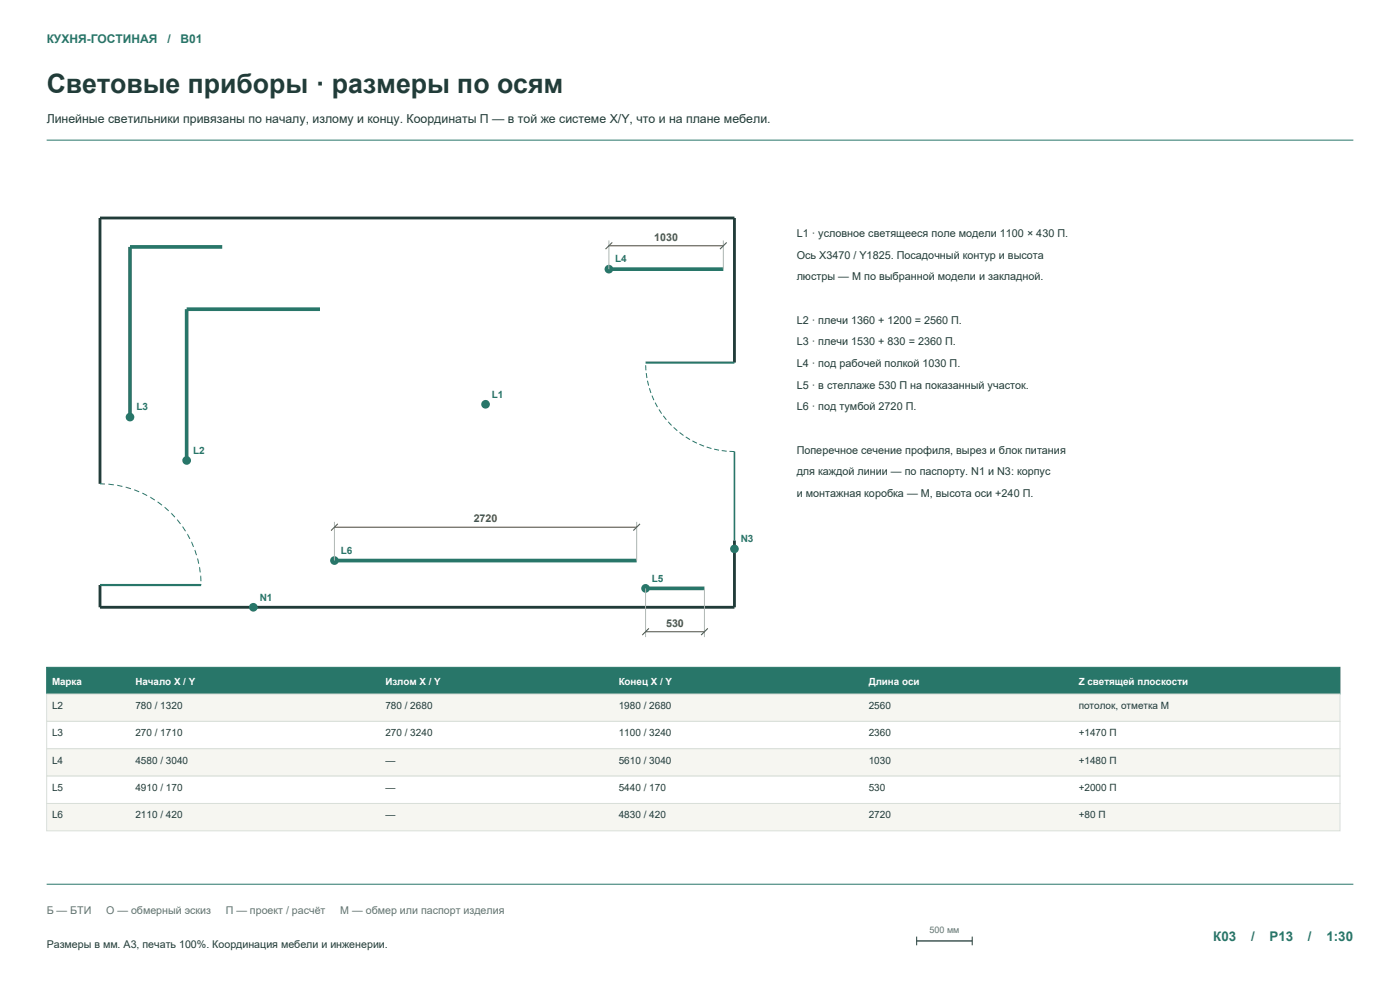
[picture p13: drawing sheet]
<svg xmlns="http://www.w3.org/2000/svg" width="420mm" height="297mm" viewBox="0 0 420 297" stroke-linecap="round" stroke-linejoin="round" font-family="sans-serif">
<defs><g id="words">
<text font-size="8" fill="#213c39" x="14" y="28">Световые приборы · размеры по осям</text>
<g font-size="4" fill="#287669">
<text x="364" y="282">К03</text>
<text x="375.3" y="282">/</text>
<text x="380.8" y="282">Р13</text>
<text x="392.4" y="282">/</text>
<text x="397.9" y="282">1:30</text>
</g>
<text font-size="3.7" fill="#213c39" x="14" y="37">Линейные светильники привязаны по началу, излому и концу. Координаты П — в той же системе X/Y, что и на плане мебели.</text>
<g font-size="3.6" fill="#287669">
<text x="14" y="13">КУХНЯ-ГОСТИНАЯ</text>
<text x="50.2" y="13">/</text>
<text x="54.2" y="13">B01</text>
</g>
<g font-size="3.3" fill="#213c39">
<text x="239" y="71">L1 · условное светящееся поле модели 1100 × 430 П.</text>
<text x="239" y="77.5">Ось X3470 / Y1825. Посадочный контур и высота</text>
<text x="239" y="84">люстры — М по выбранной модели и закладной.</text>
<text x="239" y="97">L2 · плечи 1360 + 1200 = 2560 П.</text>
<text x="239" y="103.5">L3 · плечи 1530 + 830 = 2360 П.</text>
<text x="239" y="110">L4 · под рабочей полкой 1030 П.</text>
<text x="239" y="116.5">L5 · в стеллаже 530 П на показанный участок.</text>
<text x="239" y="123">L6 · под тумбой 2720 П.</text>
<text x="239" y="136">Поперечное сечение профиля, вырез и блок питания</text>
<text x="239" y="142.5">для каждой линии — по паспорту. N1 и N3: корпус</text>
<text x="239" y="149">и монтажная коробка — М, высота оси +240 П.</text>
</g>
<g font-size="3.2" fill="#72442e">
<text x="196.3" y="72.2">1030</text>
<text x="142.1" y="156.5">2720</text>
<text x="199.8" y="187.9">530</text>
</g>
<g font-size="3.2" fill="#64726f">
<text x="14" y="274">Б — БТИ</text>
<text x="31.9" y="274">О — обмерный эскиз</text>
<text x="67.7" y="274">П — проект / расчёт</text>
<text x="102.1" y="274">М — обмер или паспорт изделия</text>
</g>
<text font-size="3.2" fill="#213c39" x="14" y="284">Размеры в мм. A3, печать 100%. Координация мебели и инженерии.</text>
<g font-size="3" fill="#287669">
<text x="184.6" y="78.7">L4</text>
<text x="147.6" y="119.2">L1</text>
<text x="40.9" y="123">L3</text>
<text x="57.9" y="136">L2</text>
<text x="102.2" y="166">L6</text>
<text x="222.2" y="162.5">N3</text>
<text x="77.9" y="180">N1</text>
<text x="195.6" y="174.3">L5</text>
</g>
<g font-size="3" fill="#fff">
<text x="15.6" y="205.4">Марка</text>
<text x="40.6" y="205.4">Начало X / Y</text>
<text x="115.6" y="205.4">Излом X / Y</text>
<text x="185.6" y="205.4">Конец X / Y</text>
<text x="260.6" y="205.4">Длина оси</text>
<text x="323.6" y="205.4">Z светящей плоскости</text>
</g>
<g font-size="3" fill="#213c39">
<text x="15.6" y="212.5">L2</text>
<text x="40.6" y="212.5">780 / 1320</text>
<text x="115.6" y="212.5">780 / 2680</text>
<text x="185.6" y="212.5">1980 / 2680</text>
<text x="260.6" y="212.5">2560</text>
<text x="323.6" y="212.5">потолок, отметка М</text>
<text x="15.6" y="220.7">L3</text>
<text x="40.6" y="220.7">270 / 1710</text>
<text x="115.6" y="220.7">270 / 3240</text>
<text x="185.6" y="220.7">1100 / 3240</text>
<text x="260.6" y="220.7">2360</text>
<text x="323.6" y="220.7">+1470 П</text>
<text x="15.6" y="228.9">L4</text>
<text x="40.6" y="228.9">4580 / 3040</text>
<text x="115.6" y="228.9">—</text>
<text x="185.6" y="228.9">5610 / 3040</text>
<text x="260.6" y="228.9">1030</text>
<text x="323.6" y="228.9">+1480 П</text>
<text x="15.6" y="237.1">L5</text>
<text x="40.6" y="237.1">4910 / 170</text>
<text x="115.6" y="237.1">—</text>
<text x="185.6" y="237.1">5440 / 170</text>
<text x="260.6" y="237.1">530</text>
<text x="323.6" y="237.1">+2000 П</text>
<text x="15.6" y="245.3">L6</text>
<text x="40.6" y="245.3">2110 / 420</text>
<text x="115.6" y="245.3">—</text>
<text x="185.6" y="245.3">4830 / 420</text>
<text x="260.6" y="245.3">2720</text>
<text x="323.6" y="245.3">+80 П</text>
</g>
<text font-size="2.7" fill="#64726f" x="278.8" y="279.6">500 мм</text>
</g></defs>
<path d="M14 42h392M14 265h392" fill="none" stroke="#287669" stroke-width=".3"/>
<path d="M275 282h16.7" fill="none" stroke="#213c39" stroke-width=".38"/>
<path d="M275 280.7v2.6M291.7 280.7v2.6" fill="none" stroke="#213c39" stroke-width=".3"/>
<path d="M220.3 108.7v-43.4h-190.3v79.7M220.3 162v20h-190.3v-6.7" fill="none" stroke="#213c39" stroke-width=".85" stroke-linecap="butt"/>
<path d="M220.3 135.3v26.7" fill="none" stroke="#287669" stroke-width=".48"/>
<g fill="none" stroke="#287669" stroke-width=".3" stroke-dasharray="1.5 1" stroke-linecap="butt">
<path d="M193.8 111l-.1-2.3M194.1 113.3l-.3-2.3M194.6 115.6l-.5-2.3M195.3 117.8l-.7-2.2M196.2 119.9l-.9-2.1M197.2 122l-1-2.1M198.5 124l-1.3-2M199.9 125.8l-1.4-1.8M201.5 127.5l-1.6-1.7M203.2 129.1l-1.7-1.6M205 130.5l-1.8-1.4M207 131.8l-2-1.3"/>
<path d="M209.1 132.8l-2.1-1M211.2 133.7l-2.1-.9M213.4 134.4l-2.2-.7M215.7 134.9l-2.3-.5M218 135.2l-2.3-.3M220.3 135.3l-2.3-.1M30 145l2.6 .1M32.6 145.1l2.7 .4M35.3 145.5l2.6 .5M37.9 146l2.5 .8M40.4 146.8l2.4 1M42.8 147.8l2.4 1.3"/>
<path d="M45.2 149.1l2.2 1.4M47.4 150.5l2.1 1.6M49.5 152.1l1.9 1.8M51.4 153.9l1.8 1.9M53.2 155.8l1.6 2.1M54.8 157.9l1.5 2.3M56.3 160.2l1.2 2.3M57.5 162.5l1 2.5M58.5 165l.8 2.5M59.3 167.5l.6 2.6M59.9 170.1l.3 2.6M60.2 172.7l.1 2.6"/>
</g>
<path d="M193.7 108.7h26.6M30 175.3h30.3" fill="none" stroke="#287669" stroke-width=".65" stroke-linecap="butt"/>
<path d="M96 92.7h-40v45.3" fill="none" stroke="#287669" stroke-width="1.1" stroke-linecap="butt"/>
<circle cx="56" cy="138" r="1.3" fill="#287669"/>
<path d="M66.7 74h-27.7v51" fill="none" stroke="#287669" stroke-width="1.1" stroke-linecap="butt"/>
<circle cx="39" cy="125" r="1.3" fill="#287669"/>
<path d="M182.7 80.7h34.3" fill="none" stroke="#287669" stroke-width="1.1" stroke-linecap="butt"/>
<circle cx="182.7" cy="80.7" r="1.3" fill="#287669"/>
<path d="M193.7 176.3h17.6" fill="none" stroke="#287669" stroke-width="1.1" stroke-linecap="butt"/>
<circle cx="193.7" cy="176.3" r="1.3" fill="#287669"/>
<path d="M100.3 168h90.7" fill="none" stroke="#287669" stroke-width="1.1" stroke-linecap="butt"/>
<g fill="#287669">
<circle cx="100.3" cy="168" r="1.3"/>
<circle cx="145.7" cy="121.2" r="1.3"/>
<circle cx="76" cy="182" r="1.3"/>
<circle cx="220.3" cy="164.5" r="1.3"/>
</g>
<path d="M182.7 72.1v8.6M217 72.1v8.6M100.3 156.4v11.6M191 156.4v11.6M193.7 176.3v14.6M211.3 176.3v14.6" fill="none" stroke="#afb7ae" stroke-width=".3"/>
<path d="M182.7 73.7h34.3M100.3 158h90.7M193.7 189.3h17.6" fill="none" stroke="#72442e" stroke-width=".3"/>
<path d="M183.7 72.7l-2 2M218 72.7l-2 2M101.3 157l-2 2M192 157l-2 2M194.7 188.3l-2 2M212.3 188.3l-2 2" fill="none" stroke="#72442e" stroke-width=".32"/>
<path d="M14 200h388v8h-388z" fill-rule="evenodd" fill="#287669" stroke="#287669" stroke-width=".3"/>
<path d="M14 208h388v8.2h-388z" fill-rule="evenodd" fill="#f6f6f1" stroke="#d9dfd9" stroke-width=".3"/>
<path d="M14 216.2h388v8.2h-388z" fill-rule="evenodd" fill="#fff" stroke="#d9dfd9" stroke-width=".3"/>
<path d="M14 224.4h388v8.2h-388z" fill-rule="evenodd" fill="#f6f6f1" stroke="#d9dfd9" stroke-width=".3"/>
<path d="M14 232.6h388v8.2h-388z" fill-rule="evenodd" fill="#fff" stroke="#d9dfd9" stroke-width=".3"/>
<path d="M14 240.8h388v8.2h-388z" fill-rule="evenodd" fill="#f6f6f1" stroke="#d9dfd9" stroke-width=".3"/>
<use href="#words"/>
</svg>
